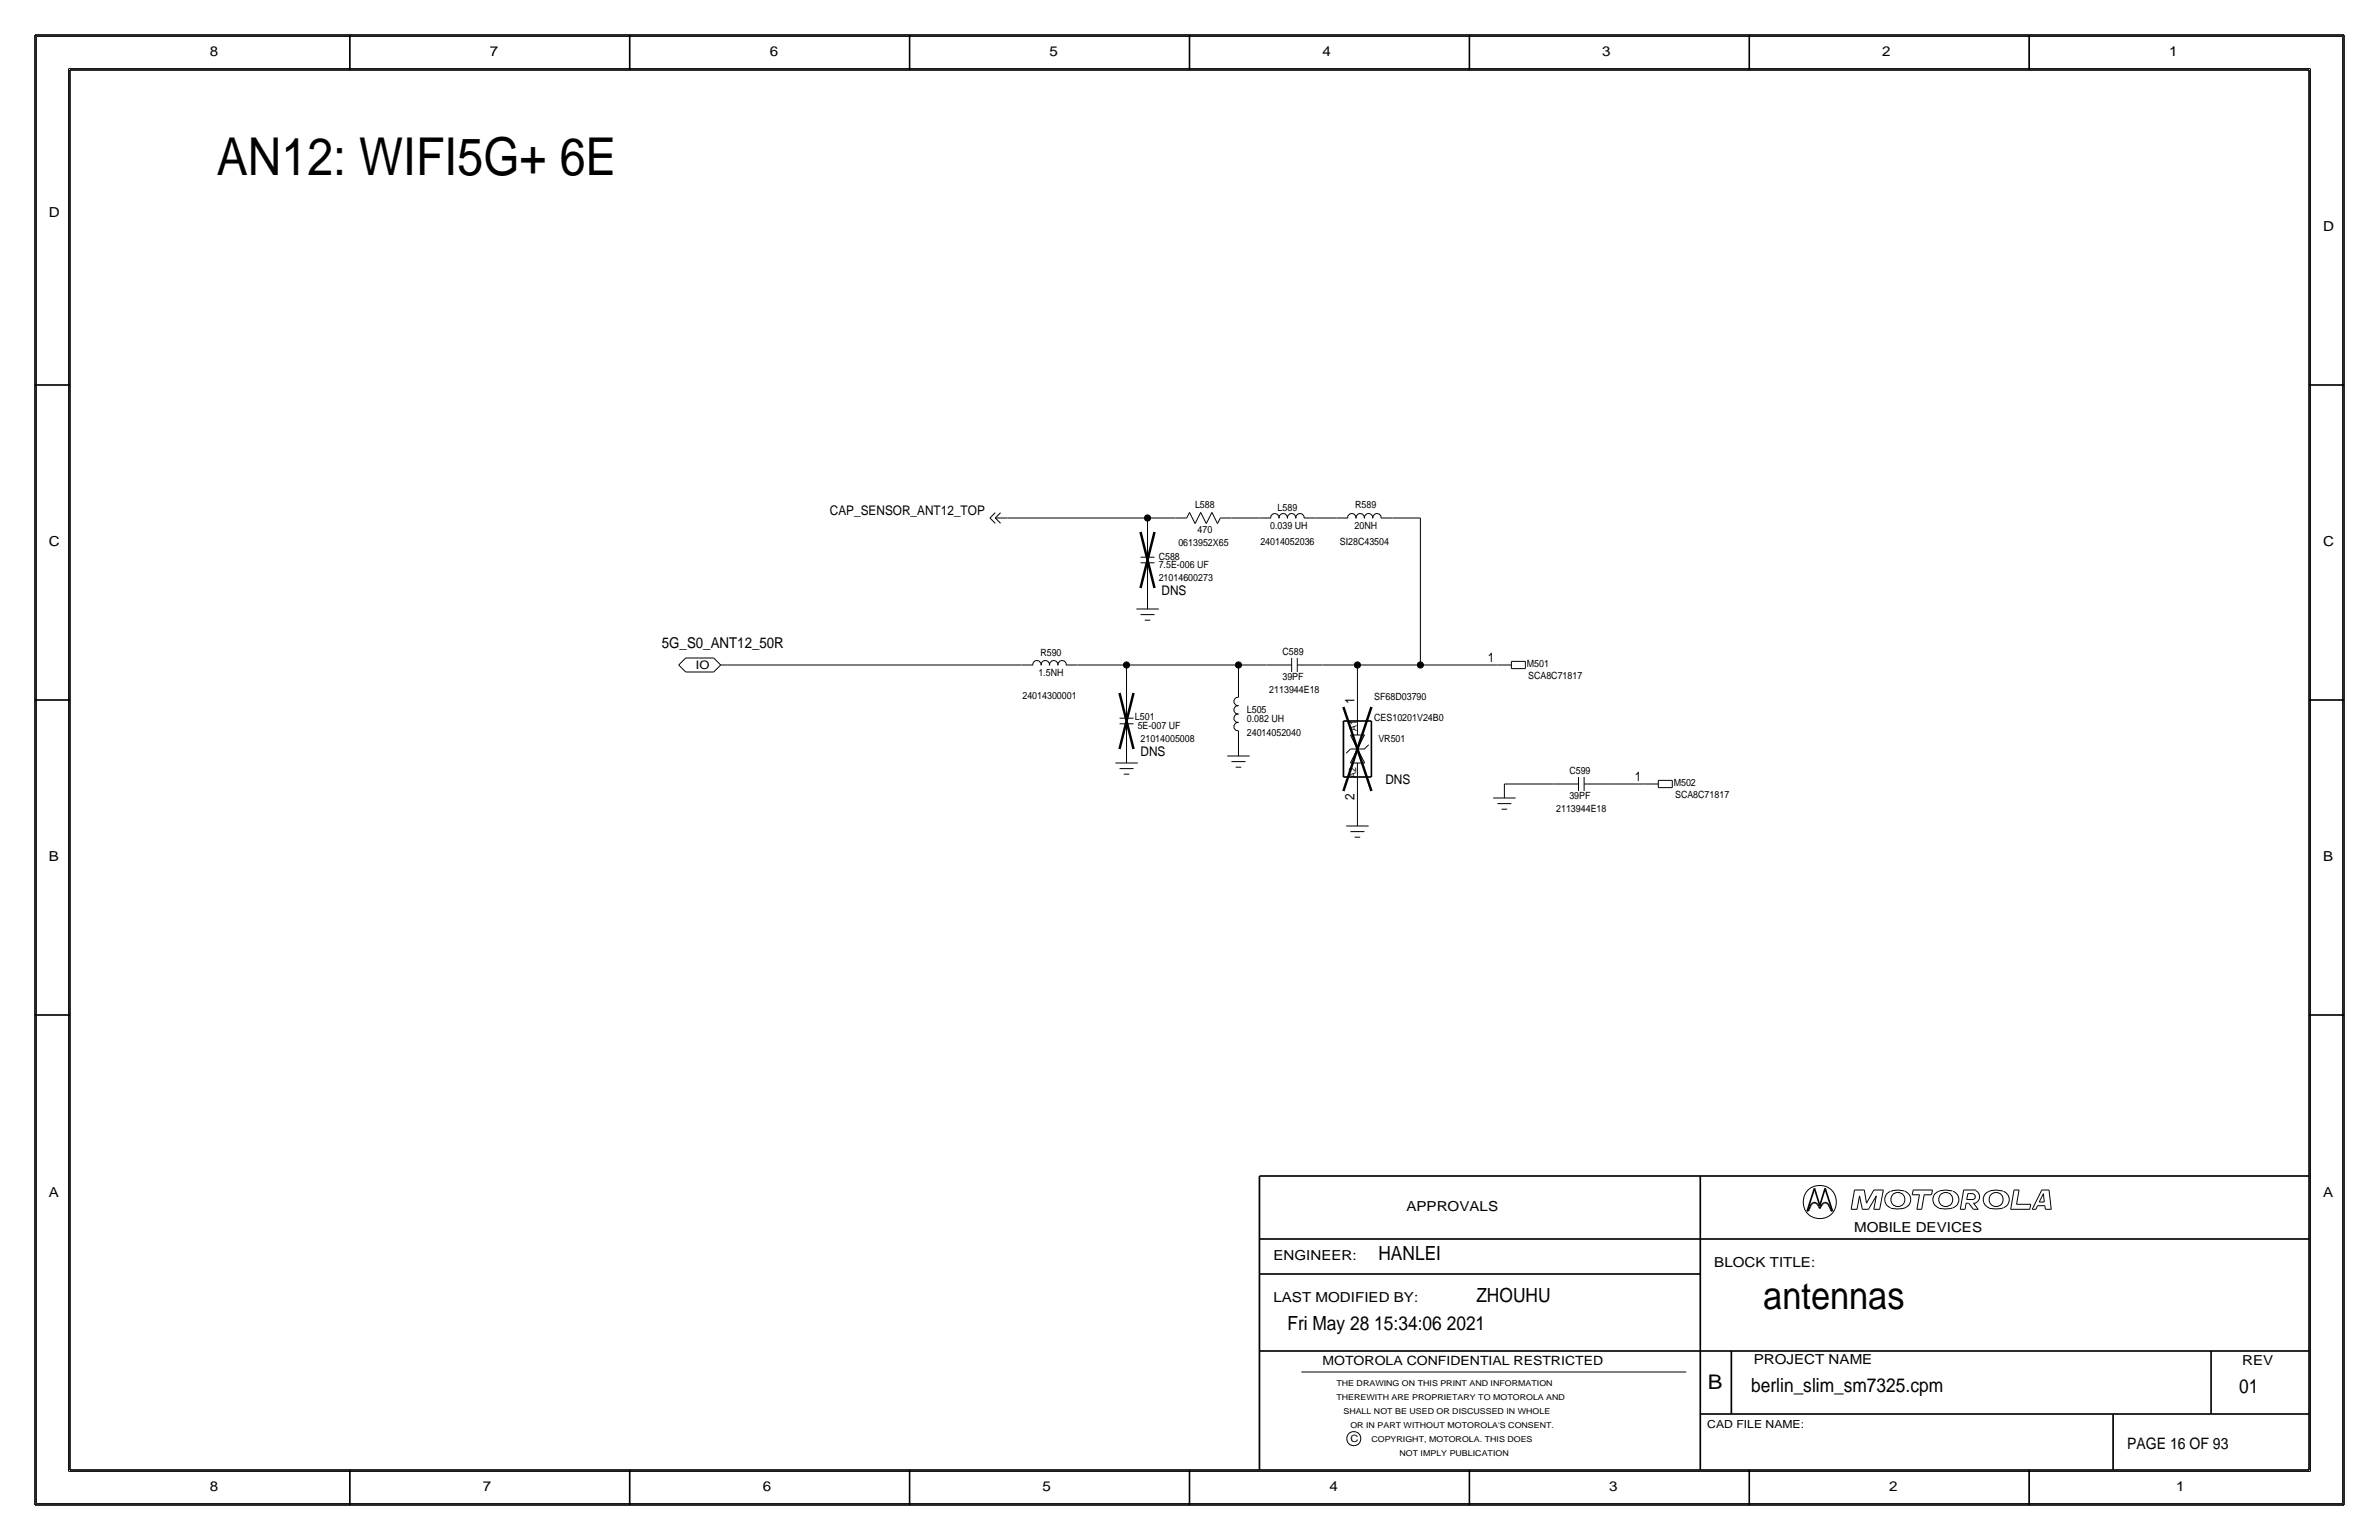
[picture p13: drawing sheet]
<svg xmlns="http://www.w3.org/2000/svg" width="432mm" height="279mm" viewBox="0 0 432 279" stroke-linecap="round" stroke-linejoin="round" font-family="sans-serif">
<defs><g id="words">
<text font-size="9.5" x="39.4" y="31.8">AN12: WIFI5G+ 6E</text>
<text font-size="7" x="320" y="237.5">antennas</text>
<text font-size="3.7" x="310" y="252.1">B</text>
<g font-size="3.5">
<text x="250.2" y="228.6">HANLEI</text>
<text x="268" y="236.2">ZHOUHU</text>
<text x="233.7" y="241.3">Fri May 28 15:34:06 2021</text>
<text x="317.9" y="252.6">berlin_slim_sm7325.cpm</text>
<text x="406.4" y="252.7">01</text>
</g>
<text font-size="2.9" x="386.1" y="262.9">PAGE 16 OF 93</text>
<text font-size="2.7" x="120.1" y="117.6">5G_S0_ANT12_50R</text>
<g font-size="2.5">
<text x="38.1" y="10.2">8</text>
<text x="88.9" y="10.2">7</text>
<text x="139.7" y="10.2">6</text>
<text x="190.5" y="10.2">5</text>
<text x="240" y="10.2">4</text>
<text x="290.8" y="10.2">3</text>
<text x="341.6" y="10.2">2</text>
<text x="393.7" y="10.2">1</text>
<text x="8.9" y="39.4">D</text>
<text x="421.6" y="41.9">D</text>
<text x="8.9" y="99.1">C</text>
<text x="421.6" y="99.1">C</text>
<text x="8.9" y="156.2">B</text>
<text x="421.6" y="156.2">B</text>
<text x="8.9" y="217.2">A</text>
<text x="255.3" y="219.7">APPROVALS</text>
<text x="421.6" y="217.2">A</text>
<text x="336.5" y="223.5">MOBILE DEVICES</text>
<text x="231.1" y="228.6">ENGINEER:</text>
<text x="311.1" y="229.9">BLOCK TITLE:</text>
<text x="231.1" y="236.2">LAST MODIFIED BY:</text>
<text x="318.3" y="247.5">PROJECT NAME</text>
<text x="407" y="247.6">REV</text>
<text x="38.1" y="270.5">8</text>
<text x="87.6" y="270.5">7</text>
<text x="138.4" y="270.5">6</text>
<text x="189.2" y="270.5">5</text>
<text x="241.3" y="270.5">4</text>
<text x="292.1" y="270.5">3</text>
<text x="342.9" y="270.5">2</text>
<text x="395" y="270.5">1</text>
</g>
<g font-size="2.4">
<text x="150.6" y="93.5">CAP_SENSOR_ANT12_TOP</text>
<text x="210.8" y="108">DNS</text>
<text x="270.1" y="120.1">1</text>
<text x="245.9" y="127.8" transform="rotate(-90 245.9 127.8)">1</text>
<text x="207" y="137.2">DNS</text>
<text x="251.5" y="142.2">DNS</text>
<text x="296.7" y="141.7">1</text>
<text x="245.9" y="145.2" transform="rotate(-90 245.9 145.2)">2</text>
</g>
<text font-size="2.3" x="240" y="247.6">MOTOROLA CONFIDENTIAL RESTRICTED</text>
<text font-size="2.1" x="126.3" y="121.4">IO</text>
<text font-size="2" x="309.9" y="259.1">CAD FILE NAME:</text>
<g font-size="1.8">
<text x="216.9" y="92.3">L588</text>
<text x="231.9" y="92.7">L589</text>
<text x="246" y="92.3">R589</text>
<text x="210.3" y="101.6">C588</text>
<text x="213.9" y="99.1">0613952X65</text>
<text x="217.4" y="96.6">470</text>
<text x="228.8" y="98.8">24014052036</text>
<text x="230.5" y="96">0.039 UH</text>
<text x="243.2" y="98.8">SI28C43504</text>
<text x="245.8" y="96">20NH</text>
<text x="210.3" y="105.4">21014600273</text>
<text x="210.3" y="103.1">7.5E-006 UF</text>
<text x="188.8" y="119">R590</text>
<text x="232.8" y="118.9">C589</text>
<text x="188.5" y="122.7">1.5NH</text>
<text x="230.4" y="125.7">2113944E18</text>
<text x="232.8" y="123.4">39PF</text>
<text x="277.1" y="121.1">M501</text>
<text x="277.4" y="123.2">SCA8C71817</text>
<text x="185.6" y="126.7">24014300001</text>
<text x="206" y="130.6">L501</text>
<text x="226.3" y="131.1">0.082 UH</text>
<text x="226.3" y="129.3">L505</text>
<text x="249.4" y="127">SF68D03790</text>
<text x="249.4" y="130.8">CES10201V24B0</text>
<text x="206.5" y="132.3">5E-007 UF</text>
<text x="207" y="134.6">21014005008</text>
<text x="226.3" y="133.6">24014052040</text>
<text x="246.3" y="132.6" transform="rotate(-90 246.3 132.6)">A1</text>
<text x="250.2" y="134.6">VR501</text>
<text x="246.2" y="141.2" transform="rotate(-90 246.2 141.2)">A2</text>
<text x="284.8" y="140.5">C599</text>
<text x="303.8" y="142.6">M502</text>
<text x="282.5" y="147.3">2113944E18</text>
<text x="284.8" y="145">39PF</text>
<text x="304" y="144.8">SCA8C71817</text>
<text x="245.1" y="261.6">C</text>
</g>
<g font-size="1.5">
<text x="242.6" y="251.5">THE DRAWING ON THIS PRINT AND INFORMATION</text>
<text x="242.6" y="254">THEREWITH ARE PROPRIETARY TO MOTOROLA AND</text>
<text x="243.8" y="256.5">SHALL NOT BE USED OR DISCUSSED IN WHOLE</text>
<text x="245.1" y="259.1">OR IN PART WITHOUT MOTOROLA'S CONSENT.</text>
<text x="248.9" y="261.6">COPYRIGHT, MOTOROLA. THIS DOES</text>
<text x="254" y="264.2">NOT IMPLY PUBLICATION</text>
</g>
</g></defs>
<g fill="none" stroke="#000" stroke-width=".18">
<path d="M6.6 6.6h418.6zM6.6 6.6v266.2zM12.4 12.4v254.6zM12.4 12.4h407zM419.4 12.4v254.6zM425.2 6.6v266.2zM179.7 94l.9-1zM179.7 94l.9 .9zM180.6 94l1 .9zM180.6 94h2.3zM180.6 94l1-1zM182.9 94h25.4z"/>
<path d="M208.3 94v2.5zM208.3 94h5.1zM208.3 96.5v4.6zM213.4 94h2zM215.9 93l-.5 1zM215.9 93l1 2zM217.9 93l-1 2zM217.9 93l1 2zM220 93l-1.1 2zM220 93l1 2zM221.5 94l-.5 1zM221.5 94h2z"/>
<path d="M223.5 94h5.1zM228.6 94h2zM230.6 94a.75 .75 0 0 1 .8-.8 .75 .75 0 0 1 .7 .8M232.2 94a.75 .75 0 0 1 .7-.8 .75 .75 0 0 1 .7 .8M233.7 94a.75 .75 0 0 1 .7-.8 .75 .75 0 0 1 .8 .8M235.2 94a.75 .75 0 0 1 .7-.8 .75 .75 0 0 1 .8 .8M236.7 94h2.1zM238.8 94h3.8zM242.6 94h2zM244.6 94a.75 .75 0 0 1 .7-.8 .75 .75 0 0 1 .8 .8M246.1 94a.75 .75 0 0 1 .8-.8 .75 .75 0 0 1 .7 .8M247.7 94a.75 .75 0 0 1 .7-.8 .75 .75 0 0 1 .7 .8"/>
<path d="M249.2 94a.75 .75 0 0 1 .7-.8 .75 .75 0 0 1 .7 .8M250.7 94h2zM252.7 94h5.1zM257.8 94v26.7zM124.5 119.4l-1.3 1.2zM124.5 119.4h5zM129.5 119.4l1.3 1.2zM206.2 110.5h4.1zM207 102.1h2.5zM207 101.1h2.5zM207 111.5h2.5zM207.8 112.5h1z"/>
<path d="M208.3 106.7v1.2zM208.3 102.1v4.6zM208.3 108v2.5zM234.4 119.4v2.5zM235.5 119.4v2.5zM274.3 120v1.3zM274.3 120h2.6zM276.9 120v1.3zM123.2 120.7l1.3 1.2zM124.5 121.9h5zM130.8 120.7h1.3zM130.8 120.7l-1.3 1.2z"/>
<path d="M132.1 120.7h53.3zM185.4 120.7h2.1zM187.5 120.7a.75 .75 0 0 1 .7-.9 .75 .75 0 0 1 .7 .9M189 120.7a.75 .75 0 0 1 .7-.9 .75 .75 0 0 1 .7 .9M190.5 120.7a.75 .75 0 0 1 .7-.9 .75 .75 0 0 1 .8 .9M192 120.7a.75 .75 0 0 1 .8-.9 .75 .75 0 0 1 .7 .9M193.5 120.7h2.1zM195.6 120.7h8.9zM202.4 138.4h4.1zM203.2 131.3h2.5zM203.2 130.3h2.5zM203.2 139.4h2.5z"/>
<path d="M204.5 120.6v5.1zM204.5 131.3v4.6zM204.5 125.7v4.6zM204.5 135.9v2.5zM204.5 120.7h20.3zM222.8 137.2h4zM223.5 138.2h2.6zM224.3 139.2h1zM224.8 120.7h5.1zM224.8 120.6v3.9zM224.8 132.6v2zM224.8 124.5v2z"/>
<path d="M224.8 134.6v2.6zM224.8 126.5a.74 .74 0 0 0-.8 .8 .74 .74 0 0 0 .8 .7M224.8 129.6a.74 .74 0 0 0-.8 .7 .74 .74 0 0 0 .8 .8M224.8 131.1a.74 .74 0 0 0-.8 .8 .74 .74 0 0 0 .8 .7M224.8 128.1a.74 .74 0 0 0-.8 .7 .74 .74 0 0 0 .8 .7M229.9 120.7h4.5zM235.5 120.7h4.5zM240 120.7h6.4zM245.1 133.3h2.6zM245.1 135.9h2.6zM245.1 133.3l1.3 2.6zM245.1 135.9l-.8 .8z"/>
<path d="M245.1 138.4h2.5zM246.4 120.7h11.4zM246.4 120.7v7.6zM246.4 128.3v5.1zM246.4 138.4v5.1zM246.4 135.9l1.3 2.5zM247.6 133.3l-2.5 5.1zM247.6 135.9l.8-.8zM257.8 120.7h14zM271.8 120.7h2.5zM274.3 121.3h2.6zM204 140.5h1z"/>
<path d="M244.3 149.9h4.1zM245.1 150.9h2.5zM245.9 151.9h1zM246.4 143.5v3.8zM246.4 147.3v2.6zM271 144.8h4.1zM271.8 145.8h2.5zM272.5 146.8h1.1zM273 142.2v2.6zM273.1 142.2h8.8zM281.9 142.2h4.6zM286.5 141v2.5z"/>
<path d="M287.5 141v2.5zM287.5 142.2h4.6zM292.1 142.2h6.3zM298.4 142.2h2.6zM301 141.6v1.3zM301 141.6h2.5zM301 142.9h2.5zM303.5 141.6v1.3zM336 219.4h1.1zM336.6 215.9h1.8zM336.6 215.9l-.6 3.5zM337.5 217l-.4 2.4z"/>
<path d="M337.5 217l.5 2.4zM338 219.4h1.1zM338.4 215.9l.4 2.4zM340.1 219.4h1.1zM340.1 215.9h1.7zM340.1 215.9l-1.3 2.4zM340.6 217l-1.5 2.4zM340.6 217l-.5 2.4zM341.8 215.9l-.6 3.5zM343.1 216.2a1.6 1.6 0 0 0-1 1.5 1.6 1.6 0 0 0 1.1 1.5M345.7 216.1h-.2a4 4 0 0 0-2.3 .1M345.7 216.2a1.59 1.59 0 0 1 1.1 1.5 1.59 1.59 0 0 1-1.1 1.5 5.1 5.1 0 0 1-2.5 0"/>
<path d="M347.1 216.8h1.3zM347.3 215.9l-.2 .9zM347.3 215.9h3.5zM347.9 219.4h.9zM348.4 216.8l-.5 2.6zM349.2 216.8l-.4 2.6zM349.2 216.8h1.4zM350.8 215.9l-.2 .9zM354.4 216.1a3.1 3.1 0 0 0-3.3 .7 1.62 1.62 0 0 0 .8 2.4M354.4 219.2a5.1 5.1 0 0 1-2.5 0M354.5 216.2a1.59 1.59 0 0 1 1 1.5 1.59 1.59 0 0 1-1 1.5M355.8 219.4h.9z"/>
<path d="M356.4 215.9l-.6 3.5zM356.4 215.9h2.2zM356.9 218.3l-.2 1.1zM356.9 218.3h.4zM357 217.6h1.2zM357.2 216.6l-.2 1zM357.2 216.6h1zM357.3 218.3l.9 1.1zM358.1 216.7a.5 .5 0 0 1 .4 .4 .5 .5 0 0 1-.4 .5M358.2 219.4h.9zM358.2 218.3l.9 1.1zM358.2 218.3h.4z"/>
<path d="M358.5 216a1.24 1.24 0 0 1 .8 1.1 1.24 1.24 0 0 1-.8 1.2M363.5 216.1a3.1 3.1 0 0 0-3.3 .7 1.62 1.62 0 0 0 .8 2.4M363.6 219.2a5.1 5.1 0 0 1-2.6 0M363.6 216.2a1.59 1.59 0 0 1 1.1 1.5 1.59 1.59 0 0 1-1.1 1.5M364.9 219.4h3.5zM365.6 215.9l-.7 3.5zM365.6 215.9h.9zM366 218.5h2.6zM366.5 215.9l-.5 2.6zM368.6 218.5l-.2 .9zM368.9 219.4h.6zM369.8 218.7h1.3z"/>
<path d="M369.8 218.7l-.3 .7zM370.1 218.1h.9zM370.6 215.9l-1.7 3.5zM370.6 215.9h1.3zM370.9 216.6l-.8 1.5zM370.9 216.6l.1 1.5zM371.1 218.7l.1 .7zM371.2 219.4h1.1zM371.9 215.9l.4 3.5zM236.2 248.9h69.9zM6.6 272.8h418.6zM12.4 267h407z"/>
<circle cx="330.3" cy="218.1" r="3"/>
<circle cx="344.5" cy="217.6" r="1.28"/>
<circle cx="353.2" cy="217.6" r="1.28"/>
<circle cx="362.3" cy="217.6" r="1.28"/>
<circle cx="245.7" cy="261" r="1.28"/>
</g>
<g fill="#000" stroke="#000" stroke-width=".18">
<circle cx="208.3" cy="94" r=".56"/>
<circle cx="204.5" cy="120.6" r=".56"/>
<circle cx="224.8" cy="120.6" r=".56"/>
<circle cx="246.4" cy="120.6" r=".56"/>
<circle cx="257.8" cy="120.6" r=".56"/>
</g>
<g fill="none" stroke="#000" stroke-width=".3">
<path d="M6.3 6.4v266.7zM6.4 6.4h419zM12.7 12.7h406.4zM12.7 12.7v254zM63.5 6.4v6.3zM114.3 6.4v6.3zM165.1 6.4v6.3zM215.9 6.3v6.4zM266.7 6.4v6.3zM317.5 6.4v6.3zM368.3 6.4v6.3zM419.1 12.7v254z"/>
<path d="M425.4 6.4v266.7zM6.3 69.8h6.4zM419.1 69.8h6.3zM6.3 127h6.4zM243.8 130.8h5.1zM243.8 130.8v10.2zM248.9 130.8v10.2zM419.1 127h6.3zM243.8 141h5.1zM6.3 184.1h6.4zM419.1 184.1h6.3zM228.6 213.4v53.3z"/>
<path d="M228.6 213.4h190.5zM308.6 213.4v53.3zM328 219.7h.2zM328.4 219.4l-.2 .3zM328.6 218.8l-.2 .6zM328.8 218.5l-.2 .3zM329 218.3l.2-.1zM329 218.3l-.2 .2zM329.2 218.2h.2zM329.3 215.6l-1.3 4.1zM329.3 215.6l1 3.1zM329.4 218.2l.2 .1z"/>
<path d="M329.6 218.3l.3 .2zM329.9 218.5l.2 .3zM330.1 218.8l.2 .5zM330.5 218.8l-.2 .5zM330.8 218.5l-.3 .3zM331 218.3l-.2 .2zM331 218.3l.2-.1zM331.2 218.2h.2zM331.3 215.6l1.3 4.1zM331.3 215.6l-1 3.1zM331.4 218.2l.2 .1zM331.6 218.3l.2 .2z"/>
<path d="M331.8 218.5l.2 .3zM332 218.8l.3 .6zM332.3 219.4l.1 .3zM332.4 219.7h.2zM228.6 231.1h80zM228.6 224.8h190.5zM228.6 245.1h190.5zM308.6 256.5h110.5zM314.2 245.1v11.4zM383.5 256.5v10.2zM401.3 245.1v11.4zM6.4 273h419z"/>
<path d="M12.7 266.7h406.4zM63.5 266.7v6.4zM114.3 266.7v6.4zM165.1 266.7v6.4zM215.9 266.7v6.3zM266.7 266.7v6.4zM317.5 266.7v6.4zM368.3 266.7v6.4z"/>
</g>
<path d="M207 96.5l2.5 10.2zM209.5 96.5l-2.5 10.2zM203.2 125.7l2.5 10.2zM205.7 125.7l-2.5 10.2zM243.8 128.3l5.1 15.2zM248.9 128.3l-5.1 15.2z" fill="none" stroke="#000" stroke-width=".45"/>
<use href="#words"/>
</svg>
